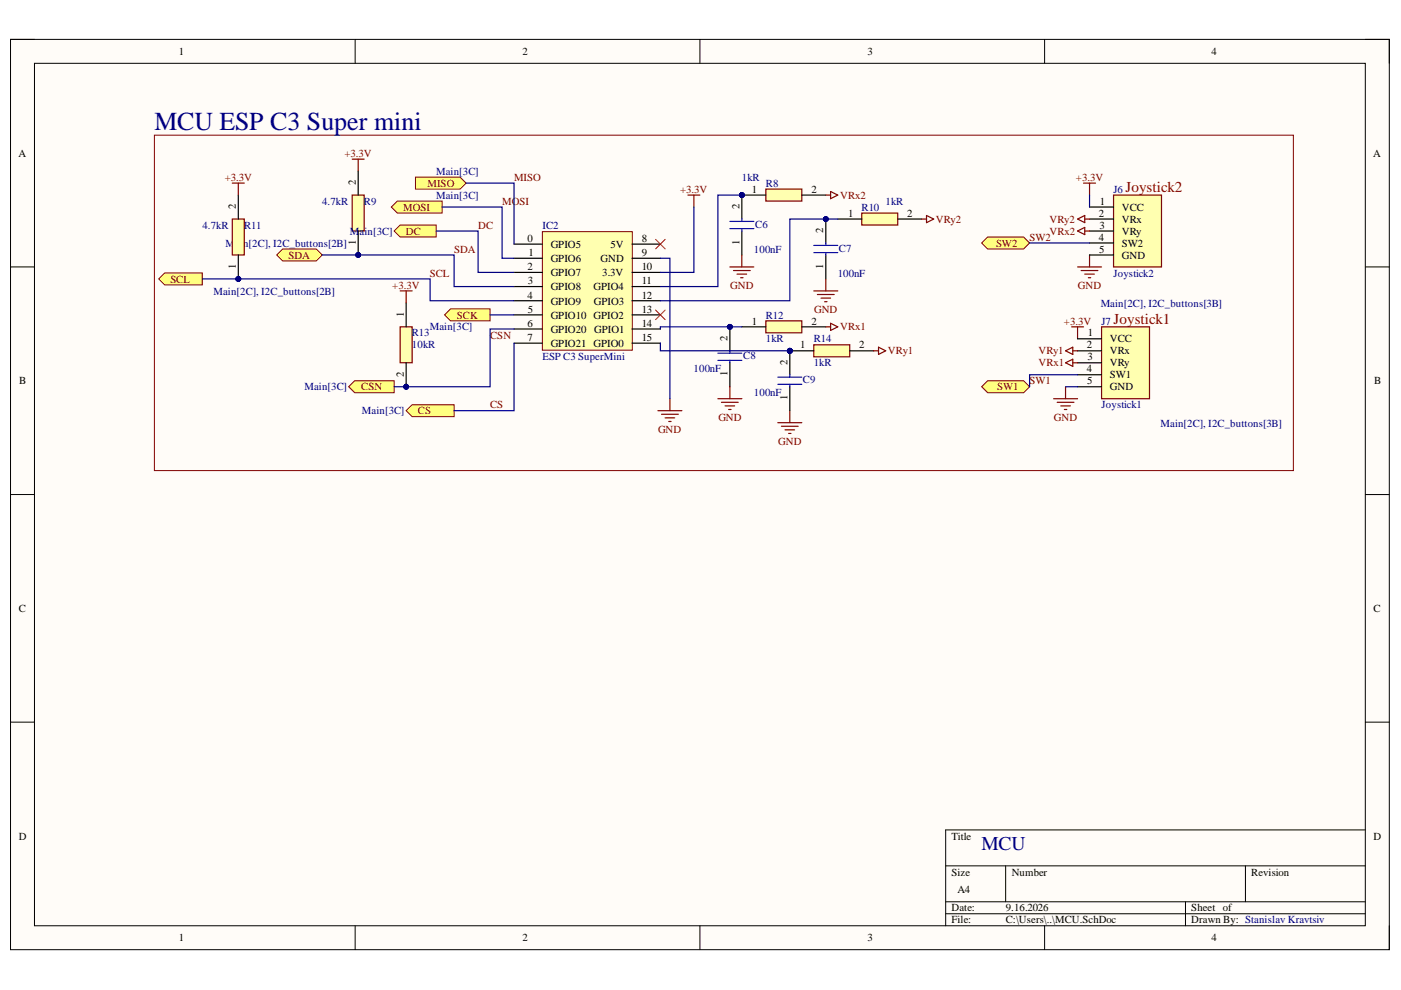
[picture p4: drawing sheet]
<svg xmlns="http://www.w3.org/2000/svg" width="297mm" height="210mm" viewBox="0 0 297 210" stroke-linecap="round" stroke-linejoin="round" font-family="sans-serif">
<defs><g id="words">
<text font-size="5.5" fill="#000080" x="32.7" y="27.5">MCU ESP C3 Super mini</text>
<text font-size="4.1" fill="#000080" x="208.1" y="180.1">MCU</text>
<g font-size="3.2" fill="#980000">
<text x="238.6" y="40.7">Joystick2</text>
<text x="236.1" y="68.6">Joystick1</text>
</g>
<g font-size="2.3">
<text x="37.9" y="11.7">1</text>
<text x="110.8" y="11.7">2</text>
<text x="183.9" y="11.7">3</text>
<text x="256.9" y="11.7">4</text>
<text x="3.9" y="33.3">A</text>
<text x="291.2" y="33.3">A</text>
<text x="75.5" y="39.3" transform="rotate(-90 75.5 39.3)">2</text>
<text x="159.4" y="40.9">1</text>
<text x="172" y="40.9">2</text>
<text x="50" y="44.4" transform="rotate(-90 50 44.4)">2</text>
<text x="156.8" y="44.4" transform="rotate(-90 156.8 44.4)">2</text>
<text x="179.8" y="46">1</text>
<text x="192.3" y="46">2</text>
<text x="232.9" y="46">2</text>
<text x="233.2" y="43.4">1</text>
<text x="237.8" y="44.7">VCC</text>
<text x="237.8" y="47.2">VRx</text>
<text x="75.5" y="51.9" transform="rotate(-90 75.5 51.9)">1</text>
<text x="111.9" y="51.3">0</text>
<text x="116.8" y="52.6">GPIO5</text>
<text x="129.5" y="52.6">5V</text>
<text x="136.1" y="51.3">8</text>
<text x="156.8" y="51.9" transform="rotate(-90 156.8 51.9)">1</text>
<text x="174.6" y="49.4" transform="rotate(-90 174.6 49.4)">2</text>
<text x="232.9" y="51.1">4</text>
<text x="233" y="53.6">5</text>
<text x="233.1" y="48.5">3</text>
<text x="237.8" y="49.8">VRy</text>
<text x="237.8" y="52.3">SW2</text>
<text x="50" y="57" transform="rotate(-90 50 57)">1</text>
<text x="111.9" y="57.3">2</text>
<text x="112" y="54.3">1</text>
<text x="116.8" y="55.5">GPIO6</text>
<text x="116.8" y="58.6">GPIO7</text>
<text x="127.3" y="55.5">GND</text>
<text x="127.7" y="58.6">3.3V</text>
<text x="136.1" y="54.3">9</text>
<text x="136.1" y="57.3">10</text>
<text x="174.6" y="57" transform="rotate(-90 174.6 57)">1</text>
<text x="237.8" y="54.9">GND</text>
<text x="111.9" y="63.3">4</text>
<text x="111.9" y="60.3">3</text>
<text x="116.8" y="61.5">GPIO8</text>
<text x="116.8" y="64.6">GPIO9</text>
<text x="125.8" y="61.5">GPIO4</text>
<text x="125.9" y="64.6">GPIO3</text>
<text x="136.1" y="60.3">11</text>
<text x="136.1" y="63.3">12</text>
<text x="85.6" y="67.3" transform="rotate(-90 85.6 67.3)">1</text>
<text x="111.9" y="69.3">6</text>
<text x="111.9" y="66.3">5</text>
<text x="116.8" y="67.5">GPIO10 GPIO2</text>
<text x="116.8" y="70.6">GPIO20</text>
<text x="126" y="70.6">GPIO1</text>
<text x="136.1" y="66.3">13</text>
<text x="136.1" y="69.3">14</text>
<text x="159.4" y="68.8">1</text>
<text x="172" y="68.8">2</text>
<text x="230.7" y="71.3">1</text>
<text x="111.9" y="72.3">7</text>
<text x="116.8" y="73.5">GPIO21 GPIO0</text>
<text x="136.1" y="72.3">15</text>
<text x="154.3" y="72.4" transform="rotate(-90 154.3 72.4)">2</text>
<text x="166.9" y="77.4" transform="rotate(-90 166.9 77.4)">2</text>
<text x="169.6" y="73.9">1</text>
<text x="182.2" y="73.9">2</text>
<text x="230.4" y="73.9">2</text>
<text x="230.6" y="76.4">3</text>
<text x="235.3" y="72.6">VCC</text>
<text x="235.3" y="75.1">VRx</text>
<text x="235.3" y="77.7">VRy</text>
<text x="4.1" y="81.5">B</text>
<text x="85.6" y="80" transform="rotate(-90 85.6 80)">2</text>
<text x="154.3" y="79.8" transform="rotate(-90 154.3 79.8)">1</text>
<text x="230.4" y="78.9">4</text>
<text x="230.5" y="81.5">5</text>
<text x="235.3" y="80.2">SW1</text>
<text x="235.3" y="82.8">GND</text>
<text x="291.3" y="81.5">B</text>
<text x="166.9" y="84.9" transform="rotate(-90 166.9 84.9)">1</text>
<text x="4" y="129.8">C</text>
<text x="291.2" y="129.8">C</text>
<text x="4" y="178">D</text>
<text x="201.7" y="178">Title</text>
<text x="291.2" y="178">D</text>
<text x="201.7" y="185.6">Size</text>
<text x="214.5" y="185.6">Number</text>
<text x="265.3" y="185.6">Revision</text>
<text x="203" y="189.4">A4</text>
<text x="201.7" y="193.2">Date:</text>
<text x="201.7" y="195.8">File:</text>
<text x="213.2" y="193.2">9.16.2026</text>
<text x="213.2" y="195.8">C:\Users\..\MCU.SchDoc</text>
<text x="252.6" y="193.2">Sheet of</text>
<text x="252.6" y="195.8">Drawn By: Stanislav Kravtsiv</text>
<text x="37.9" y="199.6">1</text>
<text x="110.8" y="199.6">2</text>
<text x="183.9" y="199.6">3</text>
<text x="256.9" y="199.6">4</text>
</g>
<g font-size="2.3" fill="#800000">
<text x="73" y="33.3">+3.3V</text>
<text x="47.6" y="38.4">+3.3V</text>
<text x="90.6" y="39.6">MISO</text>
<text x="109" y="38.4">MISO</text>
<text x="144.2" y="40.9">+3.3V</text>
<text x="228.1" y="38.4">+3.3V</text>
<text x="85.5" y="44.7">MOSI</text>
<text x="106.4" y="43.4">MOSI</text>
<text x="178.1" y="42.2">VRx2</text>
<text x="198.4" y="47.2">VRy2</text>
<text x="222.5" y="47.2">VRy2</text>
<text x="86.1" y="49.8">DC</text>
<text x="96.3" y="53.6">SDA</text>
<text x="101.4" y="48.5">DC</text>
<text x="211.2" y="52.3">SW2</text>
<text x="218.3" y="51.1">SW2</text>
<text x="222.5" y="49.8">VRx2</text>
<text x="36.1" y="59.9">SCL</text>
<text x="61.2" y="54.9">SDA</text>
<text x="91.1" y="58.7">SCL</text>
<text x="83.2" y="61.2">+3.3V</text>
<text x="154.8" y="61.2">GND</text>
<text x="228.5" y="61.2">GND</text>
<text x="96.9" y="67.5">SCK</text>
<text x="103.9" y="71.8">CSN</text>
<text x="172.6" y="66.3">GND</text>
<text x="178.1" y="70.1">VRx1</text>
<text x="225.6" y="68.8">+3.3V</text>
<text x="188.3" y="75.1">VRy1</text>
<text x="220.2" y="77.7">VRx1</text>
<text x="220.2" y="75.1">VRy1</text>
<text x="76.6" y="82.8">CSN</text>
<text x="211.4" y="82.8">SW1</text>
<text x="218.3" y="81.5">SW1</text>
<text x="88.6" y="87.8">CS</text>
<text x="103.9" y="86.6">CS</text>
<text x="152.3" y="89.2">GND</text>
<text x="223.5" y="89.2">GND</text>
<text x="139.5" y="91.7">GND</text>
<text x="165" y="94.3">GND</text>
</g>
<g font-size="2.3" fill="#000080">
<text x="92.5" y="37.1">Main[3C]</text>
<text x="157.3" y="38.4">1kR</text>
<text x="162.4" y="39.6">R8</text>
<text x="236.1" y="40.9">J6</text>
<text x="68.3" y="43.4">4.7kR</text>
<text x="77.2" y="43.4">R9</text>
<text x="92.5" y="42.2">Main[3C]</text>
<text x="182.7" y="44.7">R10</text>
<text x="187.8" y="43.4">1kR</text>
<text x="42.9" y="48.5">4.7kR</text>
<text x="47.8" y="52.3">Main[2C], I2C_buttons[2B]</text>
<text x="51.8" y="48.5">R11</text>
<text x="74.2" y="49.8">Main[3C]</text>
<text x="115" y="48.6">IC2</text>
<text x="159.8" y="53.6">100nF</text>
<text x="160.1" y="48.3">C6</text>
<text x="177.9" y="53.3">C7</text>
<text x="177.6" y="58.7">100nF</text>
<text x="236.1" y="58.7">Joystick2</text>
<text x="45.3" y="62.5">Main[2C], I2C_buttons[2B]</text>
<text x="233.4" y="65">Main[2C], I2C_buttons[3B]</text>
<text x="87.3" y="71.3">R13</text>
<text x="91.1" y="70.1">Main[3C]</text>
<text x="162.4" y="67.5">R12</text>
<text x="233.5" y="68.8">J7</text>
<text x="87.3" y="73.9">10kR</text>
<text x="115" y="76.3">ESP C3 SuperMini</text>
<text x="157.6" y="76.2">C8</text>
<text x="162.4" y="72.6">1kR</text>
<text x="172.5" y="72.6">R14</text>
<text x="172.5" y="77.7">1kR</text>
<text x="64.6" y="82.8">Main[3C]</text>
<text x="147.1" y="78.9">100nF</text>
<text x="170.2" y="81.2">C9</text>
<text x="76.7" y="87.8">Main[3C]</text>
<text x="159.8" y="84">100nF</text>
<text x="233.5" y="86.6">Joystick1</text>
<text x="246.1" y="90.4">Main[2C], I2C_buttons[3B]</text>
</g>
</g></defs>
<path d="M2.2 8.4h292.4v193h-292.4z" fill-rule="evenodd" fill="#fffcf8"/>
<path d="M2.2 8.4h292.4v193h-292.4z" fill="none" stroke="#000" stroke-width=".21"/>
<path d="M7.3 13.4h282.2v182.9h-282.2z" fill-rule="evenodd" fill="#fffcf8"/>
<g fill="none" stroke="#000" stroke-width=".21">
<path d="M2.2 8.3h5.1M7.3 13.4h282.2v182.9h-282.2zM75.3 8.3v5.1M148.4 8.3v5.1M221.5 8.4v5M289.5 8.4h5.1v5M2.2 56.6h5.1M289.5 56.6h5.1M2.2 104.9h5.1M289.5 104.9h5.1M2.2 153.1h5.1M289.5 153.1h5.1"/>
<path d="M289.5 176h-89v20.3M75.3 196.3v5.1M148.4 196.3v5.1M200.5 183.6h89M200.5 191.2h89M200.5 193.7h89M213.2 183.6v7.6M221.5 196.3v5.1M251.3 191.2v5.1M264.1 183.6v7.6M294.6 196.3v5.1"/>
</g>
<path d="M115 49.1h19.1v25.2h-19.1z" fill-rule="evenodd" fill="#ffffb0"/>
<path d="M32.7 28.7h241.5v71.1h-241.5zM115 49.1h19.1v25.2h-19.1z" fill="none" stroke="#800000" stroke-width=".21"/>
<g fill="none" stroke="#000" stroke-width=".25">
<path d="M109 51.8h6M109 54.8h6M109 57.8h6M134 51.8h6M134 54.8h6M134 57.8h6M109 60.8h6M109 63.8h6M109 66.8h6M109 69.8h6M109 72.8h6M134 60.8h6"/>
<path d="M134 63.8h6M134 66.8h6M134 69.8h6M134 72.8h6"/>
</g>
<path d="M139.5 87.1h5.1M140.3 87.8h3.5M141 88.6h2M141.8 89.4h.5M142 84.5v2.6" fill="none" stroke="#800000" stroke-width=".25"/>
<path d="M58.7 54.1l1.2-1.3h7.1l1.3 1.3-1.3 1.2h-7.1z" fill-rule="evenodd" fill="#ffff80"/>
<path d="M58.7 54.1l1.2-1.3h7.1l1.3 1.3-1.3 1.2h-7.1z" fill="none" stroke="#800000" stroke-width=".21"/>
<path d="M33.7 59.1l1.2-1.2h8v2.5h-8z" fill-rule="evenodd" fill="#ffff80"/>
<path d="M33.7 59.1l1.2-1.2h8v2.5h-8z" fill="none" stroke="#800000" stroke-width=".21"/>
<path d="M88.1 37.6h9.4l1.3 1.2-1.3 1.3h-9.4z" fill-rule="evenodd" fill="#ffff80"/>
<path d="M88.1 37.6h9.4l1.3 1.2-1.3 1.3h-9.4z" fill="none" stroke="#800000" stroke-width=".21"/>
<path d="M83 43.9l1.2-1.3h9.5v2.6h-9.5z" fill-rule="evenodd" fill="#ffff80"/>
<path d="M83 43.9l1.2-1.3h9.5v2.6h-9.5z" fill="none" stroke="#800000" stroke-width=".21"/>
<path d="M95.5 65.5h8.4v2.5h-8.4l-1.2-1.2z" fill-rule="evenodd" fill="#ffff80"/>
<path d="M95.5 65.5h8.4v2.5h-8.4l-1.2-1.2z" fill="none" stroke="#800000" stroke-width=".21"/>
<g fill="none" stroke="#800000" stroke-width=".25">
<path d="M229.7 38.8h2.6M231 38.8v2.6M228.5 56.6h5.1M229.2 57.4h3.6M230 58.1h2M230.8 58.9h.5M231 54.1v2.5M227.2 69.3h2.5M228.5 69.3v2.5M223.4 84.5h5.1M224.1 85.3h3.6M224.9 86.1h2"/>
<path d="M225.7 86.8h.5M225.9 82v2.5"/>
</g>
<circle cx="75.9" cy="54.1" r=".51" fill="#000080"/>
<circle cx="75.9" cy="54.1" r=".51" fill="none" stroke="#000080" stroke-width=".21"/>
<path d="M74.7 41.4h2.5v7.6h-2.5z" fill-rule="evenodd" fill="#ffffb0"/>
<path d="M74.7 41.4h2.5v7.6h-2.5z" fill="none" stroke="#800000" stroke-width=".25"/>
<path d="M75.9 49v5.1" fill="none" stroke="#000" stroke-width=".25"/>
<circle cx="75.9" cy="54.1" r=".51" fill="#000080"/>
<circle cx="75.9" cy="54.1" r=".51" fill="none" stroke="#000080" stroke-width=".21"/>
<path d="M75.9 36.3v5.1" fill="none" stroke="#000" stroke-width=".25"/>
<circle cx="50.5" cy="59.1" r=".51" fill="#000080"/>
<circle cx="50.5" cy="59.1" r=".51" fill="none" stroke="#000080" stroke-width=".21"/>
<path d="M49.3 46.4h2.5v7.7h-2.5z" fill-rule="evenodd" fill="#ffffb0"/>
<path d="M49.3 46.4h2.5v7.7h-2.5z" fill="none" stroke="#800000" stroke-width=".25"/>
<path d="M50.5 54.1v5" fill="none" stroke="#000" stroke-width=".25"/>
<circle cx="50.5" cy="59.1" r=".51" fill="#000080"/>
<circle cx="50.5" cy="59.1" r=".51" fill="none" stroke="#000080" stroke-width=".21"/>
<path d="M50.5 41.4v5" fill="none" stroke="#000" stroke-width=".25"/>
<path d="M49.3 38.8h2.5M50.5 38.8v2.6M74.7 33.7h2.5M75.9 33.7v2.6" fill="none" stroke="#800000" stroke-width=".25"/>
<circle cx="86.1" cy="82" r=".51" fill="#000080"/>
<circle cx="86.1" cy="82" r=".51" fill="none" stroke="#000080" stroke-width=".21"/>
<path d="M84.8 69.3h2.6v7.6h-2.6z" fill-rule="evenodd" fill="#ffffb0"/>
<path d="M84.8 69.3h2.6v7.6h-2.6z" fill="none" stroke="#800000" stroke-width=".25"/>
<path d="M86.1 64.2v5.1M86.1 76.9v5.1" fill="none" stroke="#000" stroke-width=".25"/>
<circle cx="86.1" cy="82" r=".51" fill="#000080"/>
<circle cx="86.1" cy="82" r=".51" fill="none" stroke="#000080" stroke-width=".21"/>
<path d="M84.8 61.7h2.6M86.1 61.7v2.5" fill="none" stroke="#800000" stroke-width=".25"/>
<path d="M73.9 82l1.3-1.3h8.4v2.6h-8.4z" fill-rule="evenodd" fill="#ffff80"/>
<path d="M73.9 82l1.3-1.3h8.4v2.6h-8.4z" fill="none" stroke="#800000" stroke-width=".21"/>
<path d="M208.1 51.5l1.3-1.3h7.6l1.3 1.3-1.3 1.3h-7.6z" fill-rule="evenodd" fill="#ffff80"/>
<path d="M208.1 51.5l1.3-1.3h7.6l1.3 1.3-1.3 1.3h-7.6z" fill="none" stroke="#800000" stroke-width=".21"/>
<path d="M209.4 80.7h7.6l1.3 1.3-1.3 1.3h-7.6l-1.3-1.3z" fill-rule="evenodd" fill="#ffff80"/>
<path d="M209.4 80.7h7.6l1.3 1.3-1.3 1.3h-7.6l-1.3-1.3z" fill="none" stroke="#800000" stroke-width=".21"/>
<path d="M139 50.7l2 2.1M141 50.7l-2 2.1M139 65.7l2 2.1M141 65.7l-2 2.1" fill="none" stroke="#f00" stroke-width=".21"/>
<path d="M86.1 87.1l1.3-1.3h8.9v2.5h-8.9z" fill-rule="evenodd" fill="#ffff80"/>
<path d="M86.1 87.1l1.3-1.3h8.9v2.5h-8.9z" fill="none" stroke="#800000" stroke-width=".21"/>
<path d="M84.8 47.7h7.7v2.5h-7.7l-1.2-1.2z" fill-rule="evenodd" fill="#ffff80"/>
<path d="M84.8 47.7h7.7v2.5h-7.7l-1.2-1.2z" fill="none" stroke="#800000" stroke-width=".21"/>
<path d="M236.1 41.4h10.2v15.2h-10.2z" fill-rule="evenodd" fill="#ffffb0"/>
<path d="M236.1 41.4h10.2v15.2h-10.2z" fill="none" stroke="#800000" stroke-width=".25"/>
<path d="M231 43.9h5.1M231 46.4h5.1M231 49h5.1M231 51.5h5.1M231 54.1h5.1" fill="none" stroke="#000" stroke-width=".25"/>
<path d="M233.6 69.3h10.1v15.2h-10.1z" fill-rule="evenodd" fill="#ffffb0"/>
<path d="M145.8 41.4h2.6M147.1 41.4v2.5M233.6 69.3h10.1v15.2h-10.1z" fill="none" stroke="#800000" stroke-width=".25"/>
<path d="M228.5 71.8h5.1M228.5 74.4h5.1M228.5 76.9h5.1M228.5 79.5h5.1M228.5 82h5.1" fill="none" stroke="#000" stroke-width=".25"/>
<circle cx="167.5" cy="74.4" r=".51" fill="#000080"/>
<circle cx="167.5" cy="74.4" r=".51" fill="none" stroke="#000080" stroke-width=".21"/>
<path d="M162.4 68h7.6v2.6h-7.6z" fill-rule="evenodd" fill="#ffffb0"/>
<path d="M162.4 68h7.6v2.6h-7.6z" fill="none" stroke="#800000" stroke-width=".25"/>
<path d="M157.3 69.3h5.1M170 69.3h5.1" fill="none" stroke="#000" stroke-width=".25"/>
<circle cx="167.5" cy="74.4" r=".51" fill="#000080"/>
<circle cx="167.5" cy="74.4" r=".51" fill="none" stroke="#000080" stroke-width=".21"/>
<path d="M172.5 73.1h7.7v2.6h-7.7z" fill-rule="evenodd" fill="#ffffb0"/>
<path d="M172.5 73.1h7.7v2.6h-7.7z" fill="none" stroke="#800000" stroke-width=".25"/>
<path d="M167.5 74.4h5" fill="none" stroke="#000" stroke-width=".25"/>
<circle cx="167.5" cy="74.4" r=".51" fill="#000080"/>
<circle cx="167.5" cy="74.4" r=".51" fill="none" stroke="#000080" stroke-width=".21"/>
<path d="M180.2 74.4h5.1" fill="none" stroke="#000" stroke-width=".25"/>
<path d="M164.9 89.6h5.1M165.7 90.4h3.5M166.4 91.1h2.1M167.2 91.9h.5M167.5 87.1v2.5" fill="none" stroke="#800000" stroke-width=".25"/>
<circle cx="167.5" cy="74.4" r=".51" fill="#000080"/>
<circle cx="167.5" cy="74.4" r=".51" fill="none" stroke="#000080" stroke-width=".21"/>
<path d="M167.5 74.4v5.1M167.5 82v5.1" fill="none" stroke="#000" stroke-width=".25"/>
<circle cx="167.5" cy="74.4" r=".51" fill="#000080"/>
<circle cx="167.5" cy="74.4" r=".51" fill="none" stroke="#000080" stroke-width=".21"/>
<path d="M164.9 80h5.1M167.5 79.5v.5M164.9 81.5h5.1M167.5 81.5v.5" fill="none" stroke="#00f" stroke-width=".25"/>
<circle cx="154.7" cy="69.3" r=".51" fill="#000080"/>
<circle cx="154.7" cy="69.3" r=".51" fill="none" stroke="#000080" stroke-width=".21"/>
<path d="M154.7 69.3v5.1M154.7 76.9v5.1" fill="none" stroke="#000" stroke-width=".25"/>
<circle cx="154.7" cy="69.3" r=".51" fill="#000080"/>
<circle cx="154.7" cy="69.3" r=".51" fill="none" stroke="#000080" stroke-width=".21"/>
<path d="M152.2 76.4h5.1M152.2 74.9h5.1M154.7 74.4v.5M154.7 76.4v.5" fill="none" stroke="#00f" stroke-width=".25"/>
<circle cx="157.3" cy="41.4" r=".51" fill="#000080"/>
<circle cx="157.3" cy="41.4" r=".51" fill="none" stroke="#000080" stroke-width=".21"/>
<path d="M162.4 40.1h7.6v2.5h-7.6z" fill-rule="evenodd" fill="#ffffb0"/>
<path d="M162.4 40.1h7.6v2.5h-7.6z" fill="none" stroke="#800000" stroke-width=".25"/>
<path d="M157.3 41.4h5.1" fill="none" stroke="#000" stroke-width=".25"/>
<circle cx="157.3" cy="41.4" r=".51" fill="#000080"/>
<circle cx="157.3" cy="41.4" r=".51" fill="none" stroke="#000080" stroke-width=".21"/>
<path d="M170 41.4h5.1" fill="none" stroke="#000" stroke-width=".25"/>
<circle cx="157.3" cy="41.4" r=".51" fill="#000080"/>
<circle cx="157.3" cy="41.4" r=".51" fill="none" stroke="#000080" stroke-width=".21"/>
<path d="M157.3 41.4v5M157.3 49v5.1" fill="none" stroke="#000" stroke-width=".25"/>
<circle cx="157.3" cy="41.4" r=".51" fill="#000080"/>
<circle cx="157.3" cy="41.4" r=".51" fill="none" stroke="#000080" stroke-width=".21"/>
<path d="M154.7 48.5h5.1M154.7 46.9h5.1M157.3 46.4v.5M157.3 48.5v.5" fill="none" stroke="#00f" stroke-width=".25"/>
<g fill="none" stroke="#800000" stroke-width=".25">
<path d="M154.7 56.6h5.1M155.5 57.4h3.6M156.3 58.1h2M157 58.9h.5M157.3 54.1v2.5M228.5 49l1.5-.8v1.5zM228.5 46.4l1.5-.7v1.5zM230 49h1M230 46.4h1M175.1 69.3h1M176.1 68.5l1.5 .8-1.5 .8zM185.3 74.4h1"/>
<path d="M186.3 73.6l1.5 .8-1.5 .7zM225.9 76.9l1.6-.7v1.5zM225.9 74.4l1.6-.8v1.5zM227.5 76.9h1M227.5 74.4h1M152.2 84.5h5.1M153 85.3h3.5M153.7 86.1h2.1M154.5 86.8h.5M154.7 82v2.5"/>
</g>
<circle cx="175.1" cy="46.4" r=".51" fill="#000080"/>
<circle cx="175.1" cy="46.4" r=".51" fill="none" stroke="#000080" stroke-width=".21"/>
<path d="M175.1 46.4v5.1M175.1 54.1v5" fill="none" stroke="#000" stroke-width=".25"/>
<circle cx="175.1" cy="46.4" r=".51" fill="#000080"/>
<circle cx="175.1" cy="46.4" r=".51" fill="none" stroke="#000080" stroke-width=".21"/>
<path d="M172.5 53.6h5.1M172.5 52h5.1M175.1 51.5v.5M175.1 53.6v.5" fill="none" stroke="#00f" stroke-width=".25"/>
<path d="M175.1 59.1v2.6M172.5 61.7h5.1M173.3 62.4h3.6M174.1 63.2h2M174.8 64h.5" fill="none" stroke="#800000" stroke-width=".25"/>
<path d="M182.7 45.2h7.6v2.5h-7.6z" fill-rule="evenodd" fill="#ffffb0"/>
<path d="M175.1 41.4h1M176.1 40.6l1.5 .8-1.5 .7zM182.7 45.2h7.6v2.5h-7.6zM195.4 46.4h1M196.4 45.7l1.6 .7-1.6 .8z" fill="none" stroke="#800000" stroke-width=".25"/>
<path d="M177.6 46.4h5.1M190.3 46.4h5.1" fill="none" stroke="#000" stroke-width=".25"/>
<path d="M98.8 38.8h10.2v13M68.3 54.1h28v6.7h12.7M93.7 43.9h12.7v10.9h2.6" fill="none" stroke="#000080" stroke-width=".25"/>
<circle cx="75.9" cy="54.1" r=".51" fill="#000080"/>
<circle cx="75.9" cy="54.1" r=".51" fill="none" stroke="#000080" stroke-width=".21"/>
<path d="M42.9 59.1h48.3v4.7h17.8" fill="none" stroke="#000080" stroke-width=".25"/>
<circle cx="50.5" cy="59.1" r=".51" fill="#000080"/>
<circle cx="50.5" cy="59.1" r=".51" fill="none" stroke="#000080" stroke-width=".21"/>
<path d="M218.3 51.5h12.7M103.9 66.8h5.1M109 69.8h-5.1v12.2h-20.3M225.9 82h2.6" fill="none" stroke="#000080" stroke-width=".25"/>
<circle cx="86.1" cy="82" r=".51" fill="#000080"/>
<circle cx="86.1" cy="82" r=".51" fill="none" stroke="#000080" stroke-width=".21"/>
<path d="M92.5 49h8.9v8.8h7.6M140 54.8h2v29.7M147.1 43.9v13.9h-7.1M109 72.8v14.3h-12.7M157.3 69.3h-17.3v.5" fill="none" stroke="#000080" stroke-width=".25"/>
<circle cx="154.7" cy="69.3" r=".51" fill="#000080"/>
<circle cx="154.7" cy="69.3" r=".51" fill="none" stroke="#000080" stroke-width=".21"/>
<path d="M140 72.8v1.6h27.5" fill="none" stroke="#000080" stroke-width=".25"/>
<circle cx="167.5" cy="74.4" r=".51" fill="#000080"/>
<circle cx="167.5" cy="74.4" r=".51" fill="none" stroke="#000080" stroke-width=".21"/>
<path d="M157.3 41.4h-5.1v19.4h-12.2M231 41.4v2.5M228.5 79.5h-10.2v2.5" fill="none" stroke="#000080" stroke-width=".25"/>
<circle cx="157.3" cy="41.4" r=".51" fill="#000080"/>
<circle cx="157.3" cy="41.4" r=".51" fill="none" stroke="#000080" stroke-width=".21"/>
<path d="M177.6 46.4h-10.1v17.4h-27.5" fill="none" stroke="#000080" stroke-width=".25"/>
<circle cx="175.1" cy="46.4" r=".51" fill="#000080"/>
<circle cx="175.1" cy="46.4" r=".51" fill="none" stroke="#000080" stroke-width=".21"/>
<use href="#words"/>
</svg>
